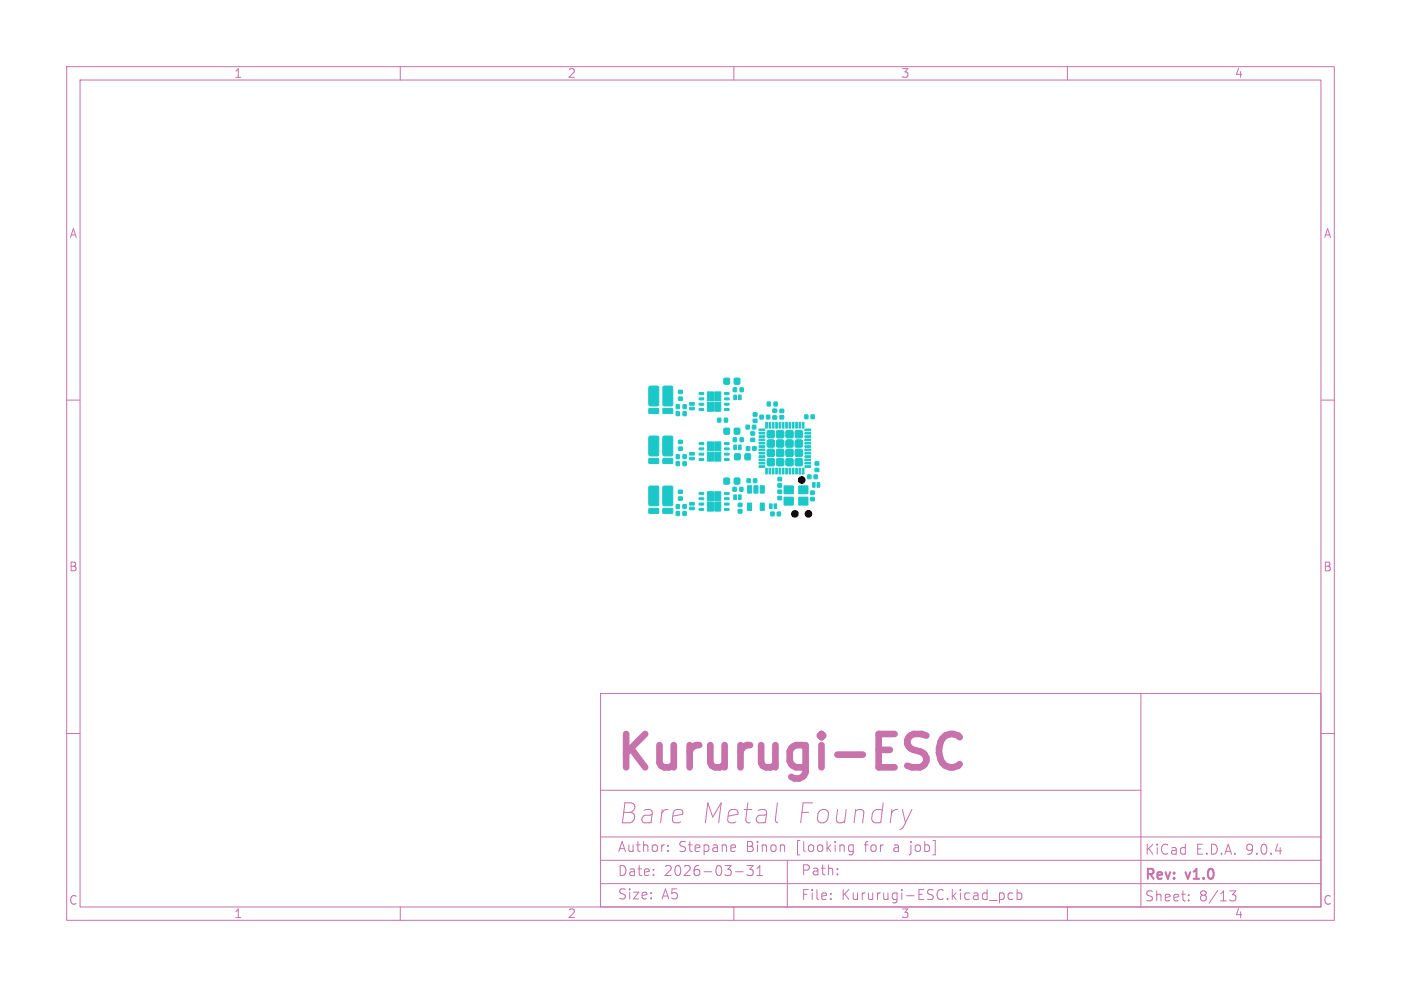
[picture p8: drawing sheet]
<svg xmlns="http://www.w3.org/2000/svg" width="210mm" height="148mm" viewBox="0 0 210 148" stroke-linecap="round" stroke-linejoin="round" font-family="sans-serif">
<defs><g id="words">
<text font-size="7" fill="#c872ab" x="92" y="116.8">Kururugi-ESC</text>
<g font-size="4.2" fill="#c872ab">
<text x="92.5" y="123.7">Bare</text>
<text x="104.8" y="123.7">Metal</text>
<text x="118.9" y="123.7">Foundry</text>
</g>
<g font-size="2.1" fill="#c872ab">
<text x="92.5" y="131.6">Date:</text>
<text x="92.5" y="128">Author:</text>
<text x="99.5" y="131.6">2026-03-31</text>
<text x="101.7" y="128">Stepane</text>
<text x="111.9" y="128">Binon</text>
<text x="119.5" y="128">[looking</text>
<text x="120" y="131.5">Path:</text>
<text x="129.9" y="128">for</text>
<text x="134.3" y="128">a</text>
<text x="137" y="128">job]</text>
<text x="171.5" y="128.4">KiCad</text>
<text x="179.2" y="128.4">E.D.A.</text>
<text x="186.8" y="128.4">9.0.4</text>
<text x="92.5" y="135.1">Size:</text>
<text x="99.2" y="135.1">A5</text>
<text x="120" y="135.2">File:</text>
<text x="126.1" y="135.2">Kururugi-ESC.kicad_pcb</text>
<text x="171.5" y="132.3">Rev:</text>
<text x="171.5" y="135.4">Sheet:</text>
<text x="177.9" y="132.3">v1.0</text>
<text x="179.7" y="135.4">8/13</text>
</g>
<g font-size="1.8" fill="#c872ab">
<text x="35" y="11.9">1</text>
<text x="85" y="11.9">2</text>
<text x="135" y="11.9">3</text>
<text x="185" y="11.9">4</text>
<text x="10.3" y="35.9">A</text>
<text x="198.4" y="35.9">A</text>
<text x="10.3" y="85.9">B</text>
<text x="198.3" y="85.9">B</text>
<text x="10.3" y="135.9">C</text>
<text x="35" y="137.9">1</text>
<text x="85" y="137.9">2</text>
<text x="135" y="137.9">3</text>
<text x="185" y="137.9">4</text>
<text x="198.3" y="135.9">C</text>
</g>
</g></defs>
<g fill="none" stroke="#c872ab" stroke-width=".15">
<path d="M10 10h190v128h-190zM12 12h186v124h-186zM60 10v2M110 10v2M160 10v2M10 60h2M198 60h2M10 110h2M90 104h108v32h-108zM171 118.5h-81M171 104v32M198 110h2"/>
<path d="M60 136v2M90 132.5h108M90 129h108M90 125.5h108M100.1 127.5v.2M100.1 126.8v.1M110 136v2M110 126.7l.2 .1 .1 .2-.8 .2M110.2 127.6l-.2 .1M110.2 130.7h1.2M112 129.8h.9l-.5 .6a.41 .41 0 0 1 .5 .2v.4l-.2 .2-.5 .1-.2-.2M113.5 131.3h.8"/>
<path d="M113.5 130.2l.4-.4v1.5M118 129v7M124.5 134.7v.2M124.5 134v.1M125.5 131v.2M125.5 130.3v.1M127.3 127.5l.2 .2 .4-.1M127.9 126.7v1.2a.41 .41 0 0 1-.6 .2M127.9 126.8l-.4-.1-.2 .1M136.7 121.4l-1 2M149.8 133.9v1.5M149.8 134l.4-.1 .3 .3v.4l-.1 .2h-.6"/>
<path d="M151.8 134l-.4-.1-.3 .3v.4l.1 .2h.6M152.5 134l.4-.1 .3 .3v.4l-.2 .2h-.5M152.5 133.4v1.5M160 136v2M178.2 134.9v.2M178.2 134.2v.1M184.3 133.6h.9l-.5 .6a.41 .41 0 0 1 .5 .2v.4l-.1 .2h-.7"/>
</g>
<path d="M143.9 110.5a1.73 1.73 0 0 0-2.9 .8 3.2 3.2 0 0 0 .7 3.5 1.76 1.76 0 0 0 2.2-.2" fill="none" stroke="#c872ab" stroke-width="1"/>
<g fill="#1ac8c8" stroke="#1ac8c8" stroke-width=".15">
<path d="M101.4 75.7h.4v.5h-.4z"/>
<path d="M102.4 75.7h.5v.5h-.5z"/>
<path d="M122 71.2h.5v.6h-.5z"/>
<path d="M121.1 71.2h.5v.6h-.5z"/>
<path d="M121.5 73.6h.6v.5h-.6z"/>
<path d="M121.5 74.6h.6v.5h-.6z"/>
<path d="M110.1 68.1h.8v.8h-.8z"/>
<path d="M111.7 68.1h.8v.8h-.8z"/>
<path d="M110.7 59.3h.4v.6h-.4z"/>
<path d="M110 59.3h.4v.6h-.4z"/>
<path d="M110.9 73.1h.5v.6h-.5z"/>
<path d="M109.9 73.1h.4v.6h-.4z"/>
<path d="M110.7 74.2h.4v.7h-.4z"/>
<path d="M110 74.2h.4v.7h-.4z"/>
<path d="M112.9 61.9h.6v.5h-.6z"/>
<path d="M112.9 62.9h.6v.4h-.6z"/>
<path d="M108.5 64.2h.8v.9h-.8z"/>
<path d="M110.1 64.2h.8v.9h-.8z"/>
<path d="M116.9 61.4h.6v.5h-.6z"/>
<path d="M116.9 62.3h.6v.5h-.6z"/>
<path d="M112.1 75.4h.6v1.1h-.6z"/>
<path d="M114 75.4h.6v1.1h-.6z"/>
<path d="M114 72.8h.6v1.1h-.6z"/>
<path d="M113 72.8h.6v1.1h-.6z"/>
<path d="M112.1 72.8h.6v1.1h-.6z"/>
<path d="M103.4 61.1h.6l.1 .3-.7 .1z"/>
<path d="M103.4 60.4h.6l.1 .3-.7 .1z"/>
<path d="M108.5 56.8h.8v.8h-.8z"/>
<path d="M110.1 56.8h.8v.8h-.8z"/>
<path d="M111.8 63.8h.5v.5h-.5z"/>
<path d="M112.8 63.8h.5v.5h-.5z"/>
<path d="M113 71.8h.4v.6h-.4z"/>
<path d="M112 71.8h.5v.6h-.5z"/>
<path d="M116.6 74.5h.6v.4h-.6z"/>
<path d="M116.6 73.5h.6v.5h-.6z"/>
<path d="M103.4 76.1l.6-.1 .1 .4h-.7z"/>
<path d="M103.4 75.4l.6-.1 .1 .4h-.7z"/>
<path d="M101.7 73.5h.6v.5h-.6z"/>
<path d="M101.7 74.5h.6v.5h-.6z"/>
<path d="M101.4 68.2h.4v.6h-.4z"/>
<path d="M102.4 68.2h.5v.6h-.5z"/>
<path d="M104.8 66.4h.6l.1 .2h-.7z"/>
<path d="M104.8 67.2h.6l.1 .2h-.7z"/>
<path d="M104.8 68h.6l.1 .2h-.7z"/>
<path d="M104.8 68.8h.6l.1 .2h-.7z"/>
<path d="M108.6 68.8h.6l.1 .2h-.7z"/>
<path d="M108.6 68h.6l.1 .2h-.7z"/>
<path d="M108.6 67.2h.6l.1 .2h-.7z"/>
<path d="M108.6 66.4h.6l.1 .2h-.7z"/>
<path d="M106 66.3h.9v1.3h-.9z"/>
<path d="M106 67.8h.9v1.4h-.9z"/>
<path d="M107.1 66.3h.9v1.3h-.9z"/>
<path d="M107.1 67.8h.9v1.4h-.9z"/>
<path d="M99.4 68.8l1.4-.1v.7l-1.4 .1z"/>
<path d="M99.4 65.5l1.2-.1 .2 .1 .1 2.6-.2 .2-1.1 .1-.2-.2z"/>
<path d="M97.3 65.5l1.2-.1 .2 .1 .1 2.6-.2 .2-1.1 .1-.2-.2z"/>
<path d="M97.3 68.8l1.4-.1v.7l-1.4 .1z"/>
<path d="M99.4 76.3l1.4-.1v.7l-1.4 .1z"/>
<path d="M99.4 72.9h1.2l.2 .1 .1 2.6-.2 .2h-1.1l-.2-.1z"/>
<path d="M97.3 72.9h1.2l.2 .1 .1 2.6-.2 .2h-1.1l-.2-.1z"/>
<path d="M97.3 76.3l1.4-.1v.7l-1.4 .1z"/>
<path d="M104.8 73.9l.6-.1 .1 .3h-.7z"/>
<path d="M104.8 74.7l.6-.1 .1 .3h-.7z"/>
<path d="M104.8 75.5l.6-.1 .1 .3h-.7z"/>
<path d="M104.8 76.3l.6-.1 .1 .3h-.7z"/>
<path d="M108.6 76.3l.6-.1 .1 .3h-.7z"/>
<path d="M108.6 75.5l.6-.1 .1 .3h-.7z"/>
<path d="M108.6 74.7l.6-.1 .1 .3h-.7z"/>
<path d="M108.6 73.9l.6-.1 .1 .3h-.7z"/>
<path d="M106 73.7h.9v1.4h-.9z"/>
<path d="M106 75.3h.9v1.3h-.9z"/>
<path d="M107.1 73.7h.9v1.4h-.9z"/>
<path d="M107.1 75.3h.9v1.3h-.9z"/>
<path d="M110.7 66.7l.4 .1v.6h-.4z"/>
<path d="M110 66.7l.4 .1v.6h-.4z"/>
<path d="M101.4 69.2h.4v.6h-.4z"/>
<path d="M102.4 69.2h.5v.6h-.5z"/>
<path d="M101.4 76.7h.4v.6h-.4z"/>
<path d="M102.4 76.7h.5v.6h-.5z"/>
<path d="M101.4 61.8h.4v.5h-.4z"/>
<path d="M102.4 61.8h.5v.5h-.5z"/>
<path d="M121.6 62.2h.5v.6h-.5z"/>
<path d="M120.6 62.2h.5v.6h-.5z"/>
<path d="M101.7 58.5h.6v.5h-.6z"/>
<path d="M101.7 59.6h.6v.4h-.6z"/>
<path d="M110.9 58.2h.5v.5h-.5z"/>
<path d="M109.9 58.2h.5v.5h-.5z"/>
<path d="M122.2 69.3h.5v.4h-.5z"/>
<path d="M122.2 70.2h.5v.5h-.5z"/>
<path d="M101.4 60.7h.4v.6h-.4z"/>
<path d="M102.4 60.7h.5v.6h-.5z"/>
<path d="M116.6 72.6h.6v.4h-.6z"/>
<path d="M116.6 71.6h.6v.5h-.6z"/>
<path d="M116 60.3h.5v.6h-.5z"/>
<path d="M115 60.3h.5v.6h-.5z"/>
<path d="M122.5 72.4h.4v.7l-.4-.1z"/>
<path d="M121.8 72.4h.4v.7l-.4-.1z"/>
<path d="M104.8 58.9h.6l.1 .2-.7 .1z"/>
<path d="M104.8 59.7h.6l.1 .2-.7 .1z"/>
<path d="M104.8 60.5h.6l.1 .2-.7 .1z"/>
<path d="M104.8 61.3h.6l.1 .2-.7 .1z"/>
<path d="M108.6 61.3h.6l.1 .2-.7 .1z"/>
<path d="M108.6 60.5h.6l.1 .2-.7 .1z"/>
<path d="M108.6 59.7h.6l.1 .2-.7 .1z"/>
<path d="M108.6 58.9h.6l.1 .2-.7 .1z"/>
<path d="M106 58.8h.9v1.3h-.9z"/>
<path d="M106 60.3h.9v1.4h-.9z"/>
<path d="M107.1 58.8h.9v1.3h-.9z"/>
<path d="M107.1 60.3h.9v1.4h-.9z"/>
<path d="M108.5 71.7h.8v.8h-.8z"/>
<path d="M110.1 71.7h.8v.8h-.8z"/>
<path d="M101.7 66h.6v.5h-.6z"/>
<path d="M101.7 67.1h.6v.4h-.6z"/>
<path d="M110.9 65.7h.5v.5h-.5z"/>
<path d="M109.9 65.7h.5v.5h-.5z"/>
<path d="M99.4 61.3h1.4v.7h-1.4z"/>
<path d="M99.4 58l1.2-.1 .2 .1 .1 2.6-.2 .3h-1.1l-.2-.2z"/>
<path d="M97.3 58l1.2-.1 .2 .1 .1 2.6-.2 .3h-1.1l-.2-.2z"/>
<path d="M97.3 61.3h1.4v.7h-1.4z"/>
<path d="M120.7 69.9l.8-.1v.2l-.8 .1z"/>
<path d="M120.7 69.4l.8-.1v.2l-.8 .1z"/>
<path d="M120.7 68.9l.8-.1v.2l-.8 .1z"/>
<path d="M120.7 68.4l.8-.1v.2l-.8 .1z"/>
<path d="M120.7 67.9l.8-.1v.2l-.8 .1z"/>
<path d="M120.7 67.4l.8-.1v.2l-.8 .1z"/>
<path d="M120.7 66.9l.8-.1v.2l-.8 .1z"/>
<path d="M120.7 66.4l.8-.1v.2l-.8 .1z"/>
<path d="M120.7 65.9l.8-.1v.2l-.8 .1z"/>
<path d="M120.7 65.4l.8-.1v.2l-.8 .1z"/>
<path d="M120.7 64.9l.8-.1v.2l-.8 .1z"/>
<path d="M120.7 64.4l.8-.1v.2l-.8 .1z"/>
<path d="M120.3 63.4h.2v.8h-.2z"/>
<path d="M119.8 63.4h.2v.8h-.2z"/>
<path d="M119.3 63.4h.2v.8h-.2z"/>
<path d="M118.8 63.4h.2v.8h-.2z"/>
<path d="M118.3 63.4h.2v.8h-.2z"/>
<path d="M117.8 63.4h.2v.8h-.2z"/>
<path d="M117.3 63.4h.2v.8h-.2z"/>
<path d="M116.8 63.4h.2v.8h-.2z"/>
<path d="M116.3 63.4h.2v.8h-.2z"/>
<path d="M115.8 63.4h.2v.8h-.2z"/>
<path d="M115.3 63.4h.2v.8h-.2z"/>
<path d="M114.8 63.4h.2v.8h-.2z"/>
<path d="M113.8 64.4l.8-.1v.2l-.8 .1z"/>
<path d="M113.8 64.9l.8-.1v.2l-.8 .1z"/>
<path d="M113.8 65.4l.8-.1v.2l-.8 .1z"/>
<path d="M113.8 65.9l.8-.1v.2l-.8 .1z"/>
<path d="M113.8 66.4l.8-.1v.2l-.8 .1z"/>
<path d="M113.8 66.9l.8-.1v.2l-.8 .1z"/>
<path d="M113.8 67.4l.8-.1v.2l-.8 .1z"/>
<path d="M113.8 67.9l.8-.1v.2l-.8 .1z"/>
<path d="M113.8 68.4l.8-.1v.2l-.8 .1z"/>
<path d="M113.8 68.9l.8-.1v.2l-.8 .1z"/>
<path d="M113.8 69.4l.8-.1v.2l-.8 .1z"/>
<path d="M113.8 69.9l.8-.1v.2l-.8 .1z"/>
<path d="M114.8 70.2h.2v.9l-.2-.1z"/>
<path d="M115.3 70.2h.2v.9l-.2-.1z"/>
<path d="M115.8 70.2h.2v.9l-.2-.1z"/>
<path d="M116.3 70.2h.2v.9l-.2-.1z"/>
<path d="M116.8 70.2h.2v.9l-.2-.1z"/>
<path d="M117.3 70.2h.2v.9l-.2-.1z"/>
<path d="M117.8 70.2h.2v.9l-.2-.1z"/>
<path d="M118.3 70.2h.2v.9l-.2-.1z"/>
<path d="M118.8 70.2h.2v.9l-.2-.1z"/>
<path d="M119.3 70.2h.2v.9l-.2-.1z"/>
<path d="M119.8 70.2h.2v.9l-.2-.1z"/>
<path d="M120.3 70.2h.2v.9l-.2-.1z"/>
<path d="M119.3 64.6h.9v1h-.9z"/>
<path d="M117.9 64.6h.9v1h-.9z"/>
<path d="M116.5 64.6h.9v1h-.9z"/>
<path d="M115.1 64.6h.9v1h-.9z"/>
<path d="M119.3 66h.9v1h-.9z"/>
<path d="M117.9 66h.9v1h-.9z"/>
<path d="M116.5 66h.9v1h-.9z"/>
<path d="M115.1 66h.9v1h-.9z"/>
<path d="M119.3 67.4h.9v1h-.9z"/>
<path d="M117.9 67.4h.9v1h-.9z"/>
<path d="M116.5 67.4h.9v1h-.9z"/>
<path d="M115.1 67.4h.9v1h-.9z"/>
<path d="M119.3 68.8h.9v1h-.9z"/>
<path d="M117.9 68.8h.9v1h-.9z"/>
<path d="M116.5 68.8h.9v1h-.9z"/>
<path d="M115.1 68.8h.9v1h-.9z"/>
<path d="M115.3 75.6h.4v.6h-.4z"/>
<path d="M116 75.6h.4v.6h-.4z"/>
<path d="M117.6 74.6h1.3v1.1h-1.3z"/>
<path d="M119.8 74.6h1.3v1.1h-1.3z"/>
<path d="M119.8 72.9h1.3v1.1h-1.3z"/>
<path d="M117.6 72.9h1.3v1.1h-1.3z"/>
<path d="M113.9 62.3h.5v.5h-.5z"/>
<path d="M114.9 62.3h.5v.5h-.5z"/>
<path d="M108.6 62.7h.5v.6h-.5z"/>
<path d="M107.6 62.7h.4v.6h-.4z"/>
<path d="M111.9 67h.5v.5h-.5z"/>
<path d="M112.8 67h.5v.5h-.5z"/>
<path d="M112.6 64.8h.5v.4h-.5z"/>
<path d="M112.6 65.7h.5v.5h-.5z"/>
<path d="M103.4 68.6h.6l.1 .3-.7 .1z"/>
<path d="M103.4 67.9h.6l.1 .3-.7 .1z"/>
<path d="M116.5 76.8h.5v.5h-.5z"/>
<path d="M115.5 76.8h.5v.5h-.5z"/>
<path d="M115.9 61.3h.5v.5h-.5z"/>
<path d="M115.9 62.4h.5v.4h-.5z"/>
<path d="M110.7 76.4h.5v.5h-.5z"/>
<path d="M110.7 75.5h.5v.5h-.5z"/>
</g>
<g fill="#000" stroke="#000" stroke-width=".15">
<circle cx="119.2" cy="77.1" r=".5"/>
<circle cx="120.2" cy="72" r=".5"/>
<circle cx="121.2" cy="77.1" r=".5"/>
</g>
<use href="#words"/>
</svg>
